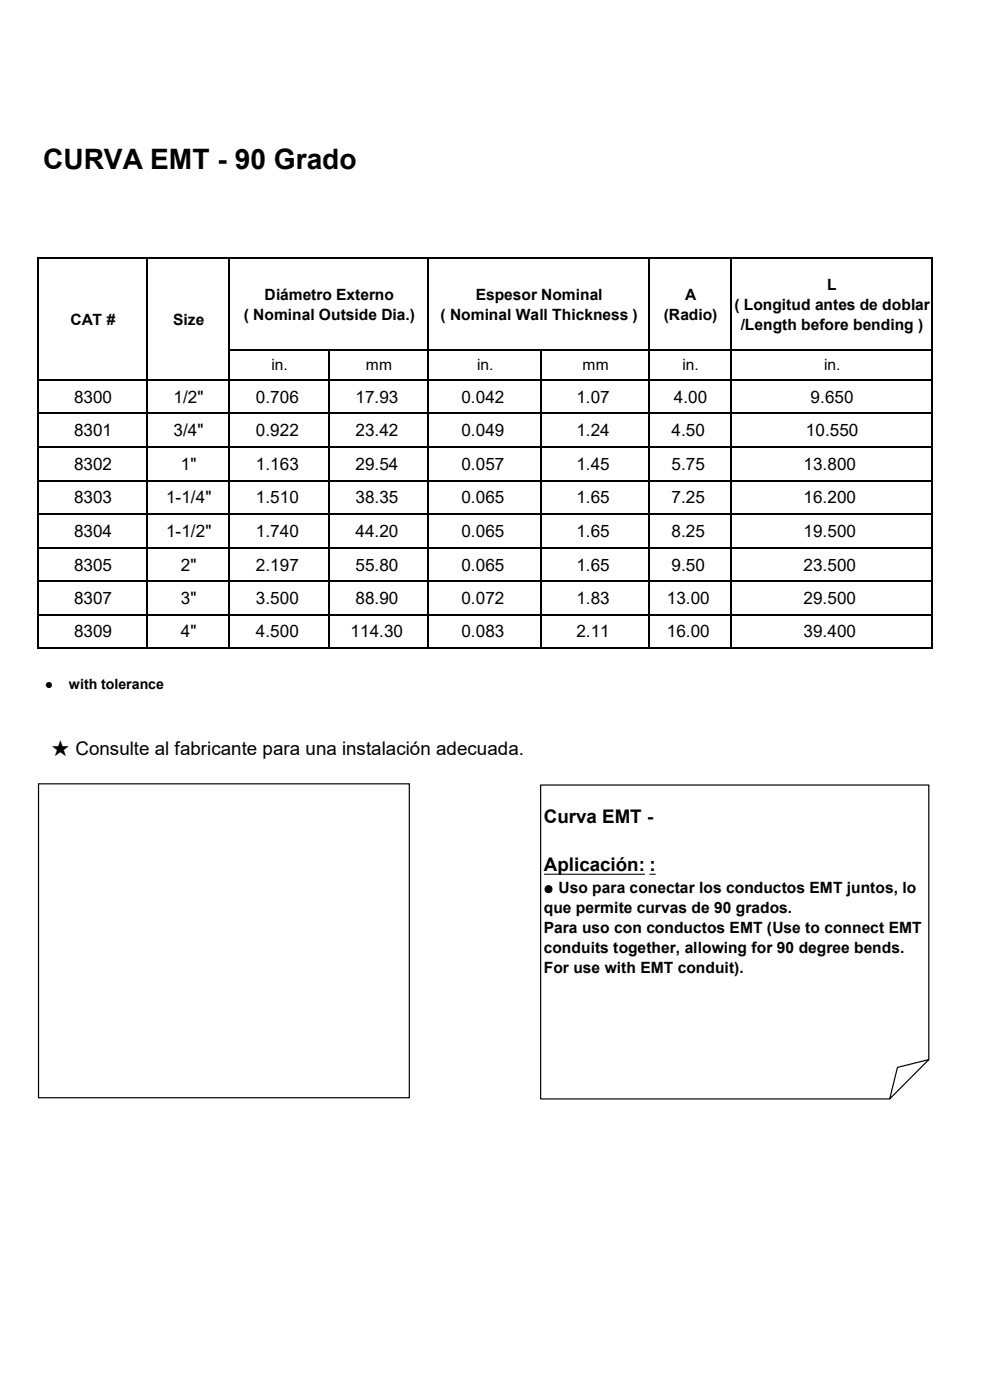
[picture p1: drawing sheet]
<svg xmlns="http://www.w3.org/2000/svg" width="210mm" height="297mm" viewBox="0 0 210 297" stroke-linecap="round" stroke-linejoin="round" font-family="sans-serif">
<defs><g id="words">
<text font-size="6" x="9.2" y="35.8">CURVA EMT - 90 Grado</text>
<g font-size="4">
<text x="10.9" y="160.2">★ Consulte al fabricante para una instalación adecuada.</text>
<text x="115.4" y="174.5">Curva EMT -</text>
<text x="115.4" y="184.8">Aplicación: :</text>
</g>
<g font-size="3.6">
<text x="15.7" y="85.5">8300</text>
<text x="36.8" y="85.5">1/2&quot;</text>
<text x="54.3" y="85.5">0.706</text>
<text x="75.4" y="85.5">17.93</text>
<text x="97.9" y="85.5">0.042</text>
<text x="122.3" y="85.5">1.07</text>
<text x="143" y="85.5">4.00</text>
<text x="172" y="85.5">9.650</text>
<text x="15.7" y="92.6">8301</text>
<text x="36.8" y="92.6">3/4&quot;</text>
<text x="54.3" y="92.6">0.922</text>
<text x="75.4" y="92.6">23.42</text>
<text x="97.9" y="92.6">0.049</text>
<text x="122.3" y="92.6">1.24</text>
<text x="142.5" y="92.6">4.50</text>
<text x="170.9" y="92.6">10.550</text>
<text x="15.7" y="99.7">8302</text>
<text x="38.4" y="99.7">1&quot;</text>
<text x="54.3" y="99.7">1.163</text>
<text x="75.4" y="99.7">29.54</text>
<text x="97.9" y="99.7">0.057</text>
<text x="122.3" y="99.7">1.45</text>
<text x="142.5" y="99.7">5.75</text>
<text x="170.4" y="99.7">13.800</text>
<text x="15.7" y="106.8">8303</text>
<text x="35.2" y="106.8">1-1/4&quot;</text>
<text x="54.3" y="106.8">1.510</text>
<text x="75.4" y="106.8">38.35</text>
<text x="97.9" y="106.8">0.065</text>
<text x="122.3" y="106.8">1.65</text>
<text x="142.5" y="106.8">7.25</text>
<text x="170.4" y="106.8">16.200</text>
<text x="15.7" y="113.9">8304</text>
<text x="35.2" y="113.9">1-1/2&quot;</text>
<text x="54.3" y="113.9">1.740</text>
<text x="75.4" y="113.9">44.20</text>
<text x="97.9" y="113.9">0.065</text>
<text x="122.3" y="113.9">1.65</text>
<text x="142.5" y="113.9">8.25</text>
<text x="170.4" y="113.9">19.500</text>
<text x="15.7" y="121">8305</text>
<text x="38.4" y="121">2&quot;</text>
<text x="54.3" y="121">2.197</text>
<text x="75.4" y="121">55.80</text>
<text x="97.9" y="121">0.065</text>
<text x="122.3" y="121">1.65</text>
<text x="142.5" y="121">9.50</text>
<text x="170.4" y="121">23.500</text>
<text x="15.7" y="128.1">8307</text>
<text x="38.4" y="128.1">3&quot;</text>
<text x="54.3" y="128.1">3.500</text>
<text x="75.4" y="128.1">88.90</text>
<text x="97.9" y="128.1">0.072</text>
<text x="122.3" y="128.1">1.83</text>
<text x="141.4" y="128.1">13.00</text>
<text x="170.4" y="128.1">29.500</text>
<text x="15.7" y="135.2">8309</text>
<text x="38.4" y="135.2">4&quot;</text>
<text x="54.3" y="135.2">4.500</text>
<text x="74.4" y="135.2">114.30</text>
<text x="97.9" y="135.2">0.083</text>
<text x="122.3" y="135.2">2.11</text>
<text x="141.4" y="135.2">16.00</text>
<text x="170.4" y="135.2">39.400</text>
</g>
<g font-size="3.3">
<text x="56.1" y="63.6">Diámetro Externo</text>
<text x="100.9" y="63.6">Espesor Nominal</text>
<text x="145.4" y="63.6">A</text>
<text x="155.8" y="65.7">( Longitud antes de doblar</text>
<text x="175.5" y="61.5">L</text>
<text x="15" y="68.9">CAT #</text>
<text x="36.7" y="68.9">Size</text>
<text x="51.7" y="67.9">( Nominal Outside Dia.)</text>
<text x="93.4" y="67.9">( Nominal Wall Thickness )</text>
<text x="140.8" y="67.9">(Radio)</text>
<text x="157.1" y="70">/Length before bending )</text>
<text x="57.6" y="78.6">in.</text>
<text x="77.6" y="78.6">mm</text>
<text x="101.2" y="78.6">in.</text>
<text x="123.5" y="78.6">mm</text>
<text x="144.8" y="78.6">in.</text>
<text x="174.8" y="78.6">in.</text>
<text x="118.4" y="189.4">Uso para conectar los conductos EMT juntos, lo</text>
<text x="115.4" y="193.6">que permite curvas de 90 grados.</text>
<text x="115.4" y="198">Para uso con conductos EMT (Use to connect EMT</text>
<text x="115.4" y="202.2">conduits together, allowing for 90 degree bends.</text>
<text x="115.4" y="206.5">For use with EMT conduit).</text>
</g>
<g font-size="3">
<text x="9.5" y="146.2">●</text>
<text x="14.6" y="146.2">with tolerance</text>
</g>
<text font-size="2" x="115.4" y="189.4">●</text>
</g></defs>
<g fill="none" stroke="#000" stroke-width=".34">
<path d="M7.8 54.8h190M8 54.7v83M31.2 54.7v83M48.6 54.7v83M90.8 54.7v83M137.6 54.7v83M155.1 54.7v83M197.6 54.7v83M48.4 74.3h149.4M69.7 74.1v63.6M114.7 74.1v63.6M7.8 80.6h190"/>
<path d="M7.8 87.7h190M7.8 94.8h190M7.8 101.9h190M7.8 109.1h190M7.8 116.2h190M7.8 123.3h190M7.8 130.4h190M7.8 137.5h190"/>
</g>
<path d="M8.1 166.2h78.7v66.6h-78.7z" fill-rule="evenodd" fill="#fff"/>
<path d="M8.2 166.3h78.6v66.6h-78.6z" fill="none" stroke="#000" stroke-width=".25"/>
<path d="M114.6 166.5h82.4v58.3l-8.3 8.3h-74.1z" fill-rule="evenodd" fill="#fff"/>
<path d="M197 224.8v-58.3h-82.3v66.6h74l8.3-8.3-6.6 1.6-1.7 6.7" fill="none" stroke="#000" stroke-width=".25"/>
<path d="M115.4 185.5h21.4M137.8 185.5h1.3" fill="none" stroke="#000" stroke-width=".21"/>
<g fill="#fff">
<path d="M13 200.2l19-4.2 .7 3.1-19 4z" fill-rule="evenodd"/>
<path d="M17.1 199.6h5.8v4.1h-5.8z" fill-rule="evenodd"/>
</g>
<use href="#words"/>
</svg>
